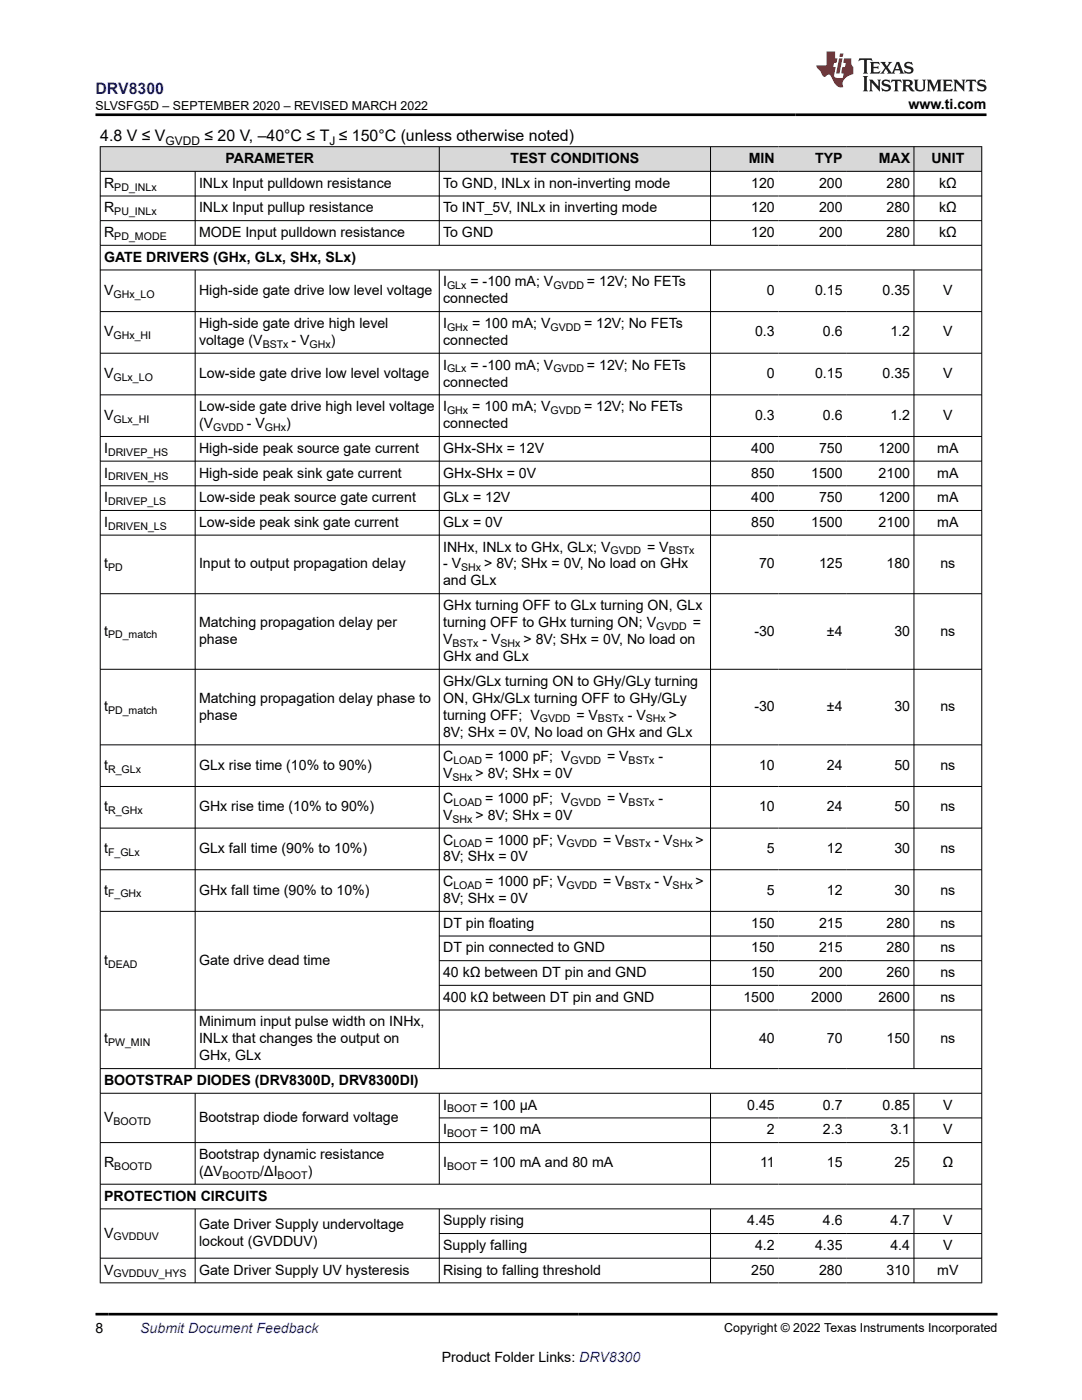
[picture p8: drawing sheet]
<svg xmlns="http://www.w3.org/2000/svg" width="216mm" height="279mm" viewBox="0 0 216 279" stroke-linecap="round" stroke-linejoin="round" font-family="sans-serif">
<defs><g id="words">
<text font-size="3.2" fill="#00f" x="19.1" y="18.7">DRV8300</text>
<g font-size="3.2">
<text x="20" y="28.2">4.8 V ≤ V</text>
<text x="40.8" y="28.2">≤ 20 V, –40°C ≤ T ≤ 150°C (unless otherwise noted)</text>
</g>
<g font-size="2.8">
<text x="181.3" y="21.8">www.ti.com</text>
<text x="45" y="32.5">PARAMETER</text>
<text x="101.9" y="32.5">TEST CONDITIONS</text>
<text x="149.4" y="32.5">MIN</text>
<text x="162.6" y="32.5">TYP</text>
<text x="175.3" y="32.5">MAX</text>
<text x="185.8" y="32.5">UNIT</text>
<text x="20.8" y="37.5">R</text>
<text x="39.7" y="37.5">INLx Input pulldown resistance</text>
<text x="88.4" y="37.5">To GND, INLx in non-inverting mode</text>
<text x="149.9" y="37.5">120</text>
<text x="163.4" y="37.5">200</text>
<text x="176.9" y="37.5">280</text>
<text x="187.4" y="37.5">kΩ</text>
<text x="20.8" y="42.4">R</text>
<text x="20.8" y="47.3">R</text>
<text x="39.7" y="42.4">INLx Input pullup resistance</text>
<text x="39.7" y="47.3">MODE Input pulldown resistance</text>
<text x="88.4" y="42.4">To INT_5V, INLx in inverting mode</text>
<text x="88.4" y="47.3">To GND</text>
<text x="149.9" y="42.4">120</text>
<text x="149.9" y="47.3">120</text>
<text x="163.4" y="42.4">200</text>
<text x="163.4" y="47.3">200</text>
<text x="176.9" y="42.4">280</text>
<text x="176.9" y="47.3">280</text>
<text x="187.4" y="42.4">kΩ</text>
<text x="187.4" y="47.3">kΩ</text>
<text x="20.8" y="52.2">GATE DRIVERS (GHx, GLx, SHx, SLx)</text>
<text x="20.8" y="58.8">V</text>
<text x="39.7" y="58.8">High-side gate drive low level voltage</text>
<text x="88.4" y="57.2">I</text>
<text x="93.9" y="57.2">= -100 mA; V</text>
<text x="117.1" y="57.2">= 12V; No FETs</text>
<text x="153" y="58.8">0</text>
<text x="162.6" y="58.8">0.15</text>
<text x="176.1" y="58.8">0.35</text>
<text x="188.2" y="58.8">V</text>
<text x="39.7" y="65.5">High-side gate drive high level</text>
<text x="88.4" y="60.5">connected</text>
<text x="88.4" y="65.5">I</text>
<text x="94.2" y="65.5">= 100 mA; V</text>
<text x="116.5" y="65.5">= 12V; No FETs</text>
<text x="20.8" y="67.2">V</text>
<text x="39.7" y="68.8">voltage (V</text>
<text x="58.2" y="68.8">- V</text>
<text x="66" y="68.8">)</text>
<text x="88.4" y="68.8">connected</text>
<text x="150.7" y="67.2">0.3</text>
<text x="164.2" y="67.2">0.6</text>
<text x="177.7" y="67.2">1.2</text>
<text x="188.2" y="67.2">V</text>
<text x="20.8" y="75.5">V</text>
<text x="39.7" y="75.5">Low-side gate drive low level voltage</text>
<text x="88.4" y="73.8">I</text>
<text x="88.4" y="77.2">connected</text>
<text x="93.9" y="73.8">= -100 mA; V</text>
<text x="117.1" y="73.8">= 12V; No FETs</text>
<text x="153" y="75.5">0</text>
<text x="162.6" y="75.5">0.15</text>
<text x="176.1" y="75.5">0.35</text>
<text x="188.2" y="75.5">V</text>
<text x="20.8" y="83.8">V</text>
<text x="39.7" y="82.1">Low-side gate drive high level voltage</text>
<text x="88.4" y="82.1">I</text>
<text x="94.2" y="82.1">= 100 mA; V</text>
<text x="116.5" y="82.1">= 12V; No FETs</text>
<text x="150.7" y="83.8">0.3</text>
<text x="164.2" y="83.8">0.6</text>
<text x="177.7" y="83.8">1.2</text>
<text x="188.2" y="83.8">V</text>
<text x="39.7" y="85.5">(V</text>
<text x="49.2" y="85.5">- V</text>
<text x="57.1" y="85.5">)</text>
<text x="88.4" y="85.5">connected</text>
<text x="20.8" y="90.4">I</text>
<text x="20.8" y="95.3">I</text>
<text x="39.7" y="90.4">High-side peak source gate current</text>
<text x="39.7" y="95.3">High-side peak sink gate current</text>
<text x="88.4" y="90.4">GHx-SHx = 12V</text>
<text x="88.4" y="95.3">GHx-SHx = 0V</text>
<text x="149.9" y="90.4">400</text>
<text x="149.9" y="95.3">850</text>
<text x="161.9" y="95.3">1500</text>
<text x="163.4" y="90.4">750</text>
<text x="175.3" y="90.4">1200</text>
<text x="175.3" y="95.3">2100</text>
<text x="187" y="90.4">mA</text>
<text x="187" y="95.3">mA</text>
<text x="20.8" y="100.2">I</text>
<text x="39.7" y="100.2">Low-side peak source gate current</text>
<text x="88.4" y="100.2">GLx = 12V</text>
<text x="149.9" y="100.2">400</text>
<text x="163.4" y="100.2">750</text>
<text x="175.3" y="100.2">1200</text>
<text x="187" y="100.2">mA</text>
<text x="20.8" y="105.1">I</text>
<text x="39.7" y="105.1">Low-side peak sink gate current</text>
<text x="88.4" y="105.1">GLx = 0V</text>
<text x="149.9" y="105.1">850</text>
<text x="161.9" y="105.1">1500</text>
<text x="175.3" y="105.1">2100</text>
<text x="187" y="105.1">mA</text>
<text x="20.8" y="113.5">t</text>
<text x="39.7" y="113.5">Input to output propagation delay</text>
<text x="88.4" y="113.5">- V</text>
<text x="88.4" y="110.1">INHx, INLx to GHx, GLx; V</text>
<text x="96.6" y="113.5">&gt; 8V; SHx = 0V, No load on GHx</text>
<text x="129.1" y="110.1">= V</text>
<text x="151.5" y="113.5">70</text>
<text x="163.4" y="113.5">125</text>
<text x="176.9" y="113.5">180</text>
<text x="187.6" y="113.5">ns</text>
<text x="88.4" y="116.8">and GLx</text>
<text x="39.7" y="125.1">Matching propagation delay per</text>
<text x="88.4" y="121.8">GHx turning OFF to GLx turning ON, GLx</text>
<text x="88.4" y="125.1">turning OFF to GHx turning ON; V</text>
<text x="138.2" y="125.1">=</text>
<text x="20.8" y="126.8">t</text>
<text x="39.7" y="128.5">phase</text>
<text x="88.4" y="128.5">V</text>
<text x="88.4" y="131.9">GHx and GLx</text>
<text x="96.3" y="128.5">- V</text>
<text x="104.5" y="128.5">&gt; 8V; SHx = 0V, No load on</text>
<text x="150.5" y="126.8">-30</text>
<text x="165" y="126.8">±4</text>
<text x="178.5" y="126.8">30</text>
<text x="187.6" y="126.8">ns</text>
<text x="88.4" y="136.8">GHx/GLx turning ON to GHy/GLy turning</text>
<text x="20.8" y="141.9">t</text>
<text x="39.7" y="140.2">Matching propagation delay phase to</text>
<text x="39.7" y="143.6">phase</text>
<text x="88.4" y="140.2">ON, GHx/GLx turning OFF to GHy/GLy</text>
<text x="88.4" y="143.6">turning OFF; V</text>
<text x="115" y="143.6">= V</text>
<text x="125.3" y="143.6">- V</text>
<text x="133.5" y="143.6">&gt;</text>
<text x="150.5" y="141.9">-30</text>
<text x="165" y="141.9">±4</text>
<text x="178.5" y="141.9">30</text>
<text x="187.6" y="141.9">ns</text>
<text x="88.4" y="147">8V; SHx = 0V, No load on GHx and GLx</text>
<text x="20.8" y="153.6">t</text>
<text x="39.7" y="153.6">GLx rise time (10% to 90%)</text>
<text x="88.4" y="151.9">C</text>
<text x="88.4" y="155.3">V</text>
<text x="94.9" y="155.3">&gt; 8V; SHx = 0V</text>
<text x="96.8" y="151.9">= 1000 pF; V</text>
<text x="121.1" y="151.9">= V</text>
<text x="131.4" y="151.9">-</text>
<text x="151.5" y="153.6">10</text>
<text x="165" y="153.6">24</text>
<text x="178.5" y="153.6">50</text>
<text x="187.6" y="153.6">ns</text>
<text x="20.8" y="161.9">t</text>
<text x="39.7" y="161.9">GHx rise time (10% to 90%)</text>
<text x="88.4" y="160.2">C</text>
<text x="96.8" y="160.2">= 1000 pF; V</text>
<text x="121.1" y="160.2">= V</text>
<text x="131.4" y="160.2">-</text>
<text x="151.5" y="161.9">10</text>
<text x="165" y="161.9">24</text>
<text x="178.5" y="161.9">50</text>
<text x="187.6" y="161.9">ns</text>
<text x="88.4" y="163.6">V</text>
<text x="94.9" y="163.6">&gt; 8V; SHx = 0V</text>
<text x="20.8" y="170.2">t</text>
<text x="39.7" y="170.2">GLx fall time (90% to 10%)</text>
<text x="88.4" y="168.5">C</text>
<text x="88.4" y="171.9">8V; SHx = 0V</text>
<text x="96.8" y="168.5">= 1000 pF; V</text>
<text x="120.3" y="168.5">= V</text>
<text x="130.6" y="168.5">- V</text>
<text x="138.8" y="168.5">&gt;</text>
<text x="153" y="170.2">5</text>
<text x="165" y="170.2">12</text>
<text x="178.5" y="170.2">30</text>
<text x="187.6" y="170.2">ns</text>
<text x="20.8" y="178.5">t</text>
<text x="39.7" y="178.5">GHx fall time (90% to 10%)</text>
<text x="88.4" y="176.8">C</text>
<text x="96.8" y="176.8">= 1000 pF; V</text>
<text x="120.3" y="176.8">= V</text>
<text x="130.6" y="176.8">- V</text>
<text x="138.8" y="176.8">&gt;</text>
<text x="153" y="178.5">5</text>
<text x="165" y="178.5">12</text>
<text x="178.5" y="178.5">30</text>
<text x="187.6" y="178.5">ns</text>
<text x="88.4" y="185.2">DT pin floating</text>
<text x="88.4" y="180.2">8V; SHx = 0V</text>
<text x="149.9" y="185.2">150</text>
<text x="163.4" y="185.2">215</text>
<text x="176.9" y="185.2">280</text>
<text x="187.6" y="185.2">ns</text>
<text x="88.4" y="190.1">DT pin connected to GND</text>
<text x="149.9" y="190.1">150</text>
<text x="163.4" y="190.1">215</text>
<text x="176.9" y="190.1">280</text>
<text x="187.6" y="190.1">ns</text>
<text x="20.8" y="192.5">t</text>
<text x="39.7" y="192.5">Gate drive dead time</text>
<text x="88.4" y="195">40 kΩ between DT pin and GND</text>
<text x="149.9" y="195">150</text>
<text x="163.4" y="195">200</text>
<text x="176.9" y="195">260</text>
<text x="187.6" y="195">ns</text>
<text x="88.4" y="199.9">400 kΩ between DT pin and GND</text>
<text x="148.3" y="199.9">1500</text>
<text x="161.9" y="199.9">2000</text>
<text x="175.3" y="199.9">2600</text>
<text x="187.6" y="199.9">ns</text>
<text x="20.8" y="208.2">t</text>
<text x="39.7" y="204.8">Minimum input pulse width on INHx,</text>
<text x="39.7" y="208.2">INLx that changes the output on</text>
<text x="151.5" y="208.2">40</text>
<text x="165" y="208.2">70</text>
<text x="176.9" y="208.2">150</text>
<text x="187.6" y="208.2">ns</text>
<text x="39.7" y="211.6">GHx, GLx</text>
<text x="20.8" y="216.5">BOOTSTRAP DIODES (DRV8300D, DRV8300DI)</text>
<text x="88.4" y="221.5">I</text>
<text x="95.8" y="221.5">= 100 µA</text>
<text x="149.1" y="221.5">0.45</text>
<text x="164.2" y="221.5">0.7</text>
<text x="176.1" y="221.5">0.85</text>
<text x="188.2" y="221.5">V</text>
<text x="20.8" y="223.9">V</text>
<text x="39.7" y="223.9">Bootstrap diode forward voltage</text>
<text x="88.4" y="226.4">I</text>
<text x="95.8" y="226.4">= 100 mA</text>
<text x="153" y="226.4">2</text>
<text x="164.2" y="226.4">2.3</text>
<text x="177.7" y="226.4">3.1</text>
<text x="188.2" y="226.4">V</text>
<text x="20.8" y="233">R</text>
<text x="39.7" y="231.3">Bootstrap dynamic resistance</text>
<text x="88.4" y="233">I</text>
<text x="95.8" y="233">= 100 mA and 80 mA</text>
<text x="151.7" y="233">11</text>
<text x="165" y="233">15</text>
<text x="178.5" y="233">25</text>
<text x="188" y="233">Ω</text>
<text x="20.8" y="239.6">PROTECTION CIRCUITS</text>
<text x="39.7" y="234.7">(ΔV</text>
<text x="51.9" y="234.7">/ΔI</text>
<text x="61.4" y="234.7">)</text>
<text x="39.7" y="245.3">Gate Driver Supply undervoltage</text>
<text x="88.4" y="244.5">Supply rising</text>
<text x="149.1" y="244.5">4.45</text>
<text x="164.2" y="244.5">4.6</text>
<text x="177.7" y="244.5">4.7</text>
<text x="188.2" y="244.5">V</text>
<text x="20.8" y="247">V</text>
<text x="39.7" y="248.7">lockout (GVDDUV)</text>
<text x="88.4" y="249.5">Supply falling</text>
<text x="150.7" y="249.5">4.2</text>
<text x="162.6" y="249.5">4.35</text>
<text x="177.7" y="249.5">4.4</text>
<text x="188.2" y="249.5">V</text>
<text x="20.8" y="254.4">V</text>
<text x="39.7" y="254.4">Gate Driver Supply UV hysteresis</text>
<text x="88.4" y="254.4">Rising to falling threshold</text>
<text x="149.9" y="254.4">250</text>
<text x="163.4" y="254.4">280</text>
<text x="176.9" y="254.4">310</text>
<text x="187" y="254.4">mV</text>
<text x="19.1" y="266.1">8</text>
<text x="88.1" y="271.7">Product Folder Links: DRV8300</text>
</g>
<text font-size="2.8" fill="#00f" x="28" y="266.1">Submit Document Feedback</text>
<g font-size="2.5">
<text x="19.1" y="21.9">SLVSFG5D – SEPTEMBER 2020 – REVISED MARCH 2022</text>
<text x="144.5" y="265.8">Copyright © 2022 Texas Instruments Incorporated</text>
</g>
<g font-size="2.4">
<text x="33" y="28.9">GVDD</text>
<text x="65.7" y="28.9">J</text>
</g>
<g font-size="2.1">
<text x="22.8" y="38">PD_INLx</text>
<text x="22.8" y="43">PU_INLx</text>
<text x="22.8" y="47.9">PD_MODE</text>
<text x="22.6" y="59.4">GHx_LO</text>
<text x="89.2" y="57.7">GLx</text>
<text x="110.4" y="57.7">GVDD</text>
<text x="22.6" y="67.7">GHx_HI</text>
<text x="52.4" y="69.4">BSTx</text>
<text x="61.8" y="69.4">GHx</text>
<text x="89.2" y="66">GHx</text>
<text x="109.8" y="66">GVDD</text>
<text x="22.6" y="76">GLx_LO</text>
<text x="89.2" y="74.3">GLx</text>
<text x="110.4" y="74.3">GVDD</text>
<text x="89.2" y="82.6">GHx</text>
<text x="109.8" y="82.6">GVDD</text>
<text x="22.6" y="84.3">GLx_HI</text>
<text x="42.5" y="86">GVDD</text>
<text x="52.8" y="86">GHx</text>
<text x="21.6" y="90.9">DRIVEP_HS</text>
<text x="21.6" y="95.9">DRIVEN_HS</text>
<text x="21.6" y="100.8">DRIVEP_LS</text>
<text x="21.6" y="105.7">DRIVEN_LS</text>
<text x="121.8" y="110.6">GVDD</text>
<text x="133.4" y="110.6">BSTx</text>
<text x="21.6" y="114">PD</text>
<text x="92" y="114">SHx</text>
<text x="130.9" y="125.7">GVDD</text>
<text x="21.6" y="127.4">PD_match</text>
<text x="90.3" y="129.1">BSTx</text>
<text x="99.9" y="129.1">SHx</text>
<text x="21.6" y="142.5">PD_match</text>
<text x="107.7" y="144.2">GVDD</text>
<text x="119.3" y="144.2">BSTx</text>
<text x="128.9" y="144.2">SHx</text>
<text x="21.6" y="154.2">R_GLx</text>
<text x="90.3" y="155.9">SHx</text>
<text x="90.5" y="152.5">LOAD</text>
<text x="113.8" y="152.5">GVDD</text>
<text x="125.4" y="152.5">BSTx</text>
<text x="90.5" y="160.8">LOAD</text>
<text x="113.8" y="160.8">GVDD</text>
<text x="125.4" y="160.8">BSTx</text>
<text x="21.6" y="162.5">R_GHx</text>
<text x="90.3" y="164.2">SHx</text>
<text x="21.6" y="170.8">F_GLx</text>
<text x="90.5" y="169.1">LOAD</text>
<text x="113.1" y="169.1">GVDD</text>
<text x="124.7" y="169.1">BSTx</text>
<text x="134.2" y="169.1">SHx</text>
<text x="21.6" y="179.1">F_GHx</text>
<text x="90.5" y="177.4">LOAD</text>
<text x="113.1" y="177.4">GVDD</text>
<text x="124.7" y="177.4">BSTx</text>
<text x="134.2" y="177.4">SHx</text>
<text x="21.6" y="193.1">DEAD</text>
<text x="21.6" y="208.8">PW_MIN</text>
<text x="22.6" y="224.5">BOOTD</text>
<text x="89.2" y="222">BOOT</text>
<text x="89.2" y="226.9">BOOT</text>
<text x="22.8" y="233.6">BOOTD</text>
<text x="89.2" y="233.6">BOOT</text>
<text x="44.4" y="235.3">BOOTD</text>
<text x="55.4" y="235.3">BOOT</text>
<text x="22.6" y="247.6">GVDDUV</text>
<text x="22.6" y="254.9">GVDDUV_HYS</text>
</g>
</g></defs>
<g fill="#d8d8d8">
<path d="M20 29.3h175.9v4.9h-175.9z" fill-rule="evenodd"/>
<path d="M20.1 29.3h67.5v4.8h-67.5z" fill-rule="evenodd"/>
<path d="M87.7 29.3h54v4.8h-54z" fill-rule="evenodd"/>
<path d="M141.8 29.3h13.5v4.8h-13.5z" fill-rule="evenodd"/>
<path d="M155.3 29.3h13.5v4.8h-13.5z" fill-rule="evenodd"/>
<path d="M168.8 29.3h13.5v4.8h-13.5z" fill-rule="evenodd"/>
<path d="M182.4 29.3h13.4v4.8h-13.4z" fill-rule="evenodd"/>
</g>
<g fill="none" stroke="#000" stroke-width=".2">
<path d="M19.9 29.3h176.1M19.9 34.2h176.1M19.9 39.1h176.1M20 29.2v226.9M38.9 34.2v14.8M87.7 29.2v19.8M141.8 29.2v19.8M182.4 29.2v19.8M195.9 29.2v226.9M19.9 44h176.1M19.9 49h176.1M19.9 53.9h176.1"/>
<path d="M38.9 53.9v159.4M87.7 53.9v159.4M141.8 53.9v159.4M182.4 53.9v159.4M19.9 62.2h176.1M19.9 70.5h176.1M19.9 78.8h176.1M19.9 87.1h176.1M19.9 92h176.1M19.9 97h176.1M19.9 101.9h176.1M19.9 106.8h176.1"/>
<path d="M19.9 118.5h176.1M19.9 133.6h176.1M19.9 148.7h176.1M19.9 157h176.1M19.9 165.3h176.1M19.9 173.6h176.1M19.9 181.9h176.1M87.7 186.8h108.3M87.7 191.7h108.3M87.7 196.6h108.3M19.9 213.3h176.1M19.9 218.2h176.1"/>
<path d="M38.9 218.2v18.2M87.7 218.2v18.2M141.8 218.2v18.2M182.4 218.2v18.2M196 201.6h-176.1M19.9 228h176.1M19.9 236.3h176.1M87.7 223.1h108.3M19.9 241.3h176.1M19.9 251.1h176.1M19.9 256h176.1M38.9 241.3v14.8"/>
<path d="M87.7 241.3v14.8M87.7 246.2h108.3M141.8 241.3v14.8M182.4 241.3v14.8"/>
</g>
<path d="M171.5 11.6l-.2 .6 .5-.2h.6v.1v2.2l-.2 .4h1l-.2-.4v-2.2v-.1h.5l.6 .2-.2-.6zM173.6 12.4l.2 .3v1.6l-.2 .4h1.9l.1-.6a1.08 1.08 0 0 1-1.3 .2v-.7h.6l.4 .2v-.7l-.4 .2h-.6v-.5l.2-.2a1 1 0 0 1 1 .3l-.1-.5zM175.7 12.4l.9 1.1-1 1.2h.9l-.2-.2 .5-.8 .4 .8-.2 .2h1.6l-.2-.2 .2-.5h.9l.1 .5-.1 .2h.9l-.2-.4-.8-1.9h-.5l-.9 2.1-.9-1.1 .9-1h-.8l.2 .2-.4 .6-.4-.6 .2-.2zM179 12.8l.4 1h-.7zM180.7 12.5a.65 .65 0 0 0-.2 .7 .65 .65 0 0 0 .6 .5l.6 .1 .1 .3a.79 .79 0 0 1-.7 .4 .79 .79 0 0 1-.7-.5l.1 .7 .2-.1a.93 .93 0 0 0 1.1 0 .93 .93 0 0 0 .4-.9 1.46 1.46 0 0 0-1.2-.6l-.1-.3a1.09 1.09 0 0 1 1.2 .2l-.2-.6-.1 .1-.5-.2zM172.2 15.2l.2 .4v2.2l-.2 .4h1l-.2-.4v-2.2l.2-.4zM173.4 15.9l.2 .4v1.5l-.2 .4h.8l-.3-.4 .1-1.3 1.6 1.8v-2l.2-.4h-.7l.1 .2 .1 1.1-1.2-1.3zM176.2 16a.65 .65 0 0 0-.2 .8 .65 .65 0 0 0 .6 .4l.6 .2 .1 .2a.79 .79 0 0 1-.7 .4 .79 .79 0 0 1-.7-.5l.1 .7 .2-.1a.93 .93 0 0 0 1.1 .1 .93 .93 0 0 0 .4-1 1.46 1.46 0 0 0-1.2-.5l-.1-.4a1.09 1.09 0 0 1 1.2 .2l-.1-.6-.2 .1-.5-.1zM177.9 15.9l-.1 .6a.63 .63 0 0 1 .8-.3v1.6l-.3 .4h1l-.2-.4v-1.6a.66 .66 0 0 1 .8 .3l-.1-.6zM180 15.9l.2 .4v1.5l-.2 .4h1l-.2-.2-.1-.7h.5l.1 .2a.79 .79 0 0 0 1.2 .6l-1-.9a.61 .61 0 0 0 .6-.6 .61 .61 0 0 0-.5-.7zM180.8 16.2h.1a.47 .47 0 0 1 .5 .1 .47 .47 0 0 1 .1 .5l-.1 .1-.7 .1zM182.3 15.9l.2 .2a2.27 2.27 0 0 0 .4 2 1.04 1.04 0 0 0 1.7-.7v-1.3l.2-.2h-.8l.2 .4v1.1a.6 .6 0 0 1-.6 .6 .6 .6 0 0 1-.6-.6v-1.1l.3-.4zM184.9 15.9l.2 .4v1.5l-.2 .4h.8l-.3-.4v-1.4l.9 1.9 .9-1.9v1.4l-.3 .4h1l-.2-.4v-1.5l.2-.4h-.8l-.7 1.5-.6-1.5zM188.1 15.9l.2 .4v1.5l-.2 .4h1.9l.1-.6a1.09 1.09 0 0 1-1.3 .2v-.7h.6l.4 .2v-.6l-.4 .2h-.6v-.6l.2-.1a1.01 1.01 0 0 1 1 .3l-.1-.6zM190.2 15.9l.3 .4v1.5l-.3 .4h.8l-.2-.4v-1.3l1.6 1.8v-2l.2-.4h-.7l.2 .2v1.1l-1.2-1.3zM192.8 15.9l-.1 .6a.63 .63 0 0 1 .8-.3v1.6l-.3 .4h1l-.2-.4v-1.6a.66 .66 0 0 1 .8 .3l-.1-.6zM195.2 16a.65 .65 0 0 0-.2 .8 .65 .65 0 0 0 .6 .4l.6 .2 .2 .2a.79 .79 0 0 1-.7 .4 .79 .79 0 0 1-.7-.5l.1 .7 .2-.1a.93 .93 0 0 0 1 .1 .93 .93 0 0 0 .5-1 1.46 1.46 0 0 0-1.3-.5v-.4a1.09 1.09 0 0 1 1.2 .2l-.2-.6-.2 .1-.5-.1z" fill="#231f20"/>
<path d="M164.9 10.3v2.7h-2l.1 .4 .8 1a.95 .95 0 0 0 1 .9 .59 .59 0 0 1 .5-.4 .59 .59 0 0 1 .5 .3l.4 .8a1.59 1.59 0 0 0 2.1 1.4 1.61 1.61 0 0 1 1-2.3l1-.3-.1-1.5a1.59 1.59 0 0 1-.3-1.7h-1.5l-.2 .9h.6l-.2 .9h-.5l-.2 .9v.3l.4 .1-.1 .9h-.7a.73 .73 0 0 1-1-.7l.3-1.5h-.5l.1-.9h.5l.2-.9h-.5v-1.3zM167.4 11.6l-.6 3.1h.7l.6-3.1zM167.6 10.7l-.1 .6h.7l.1-.6z" fill="#ed1c24"/>
<path d="M19.1 22.9h177.8M19.1 262.3h179.9" fill="none" stroke="#000" stroke-width=".53"/>
<use href="#words"/>
</svg>
